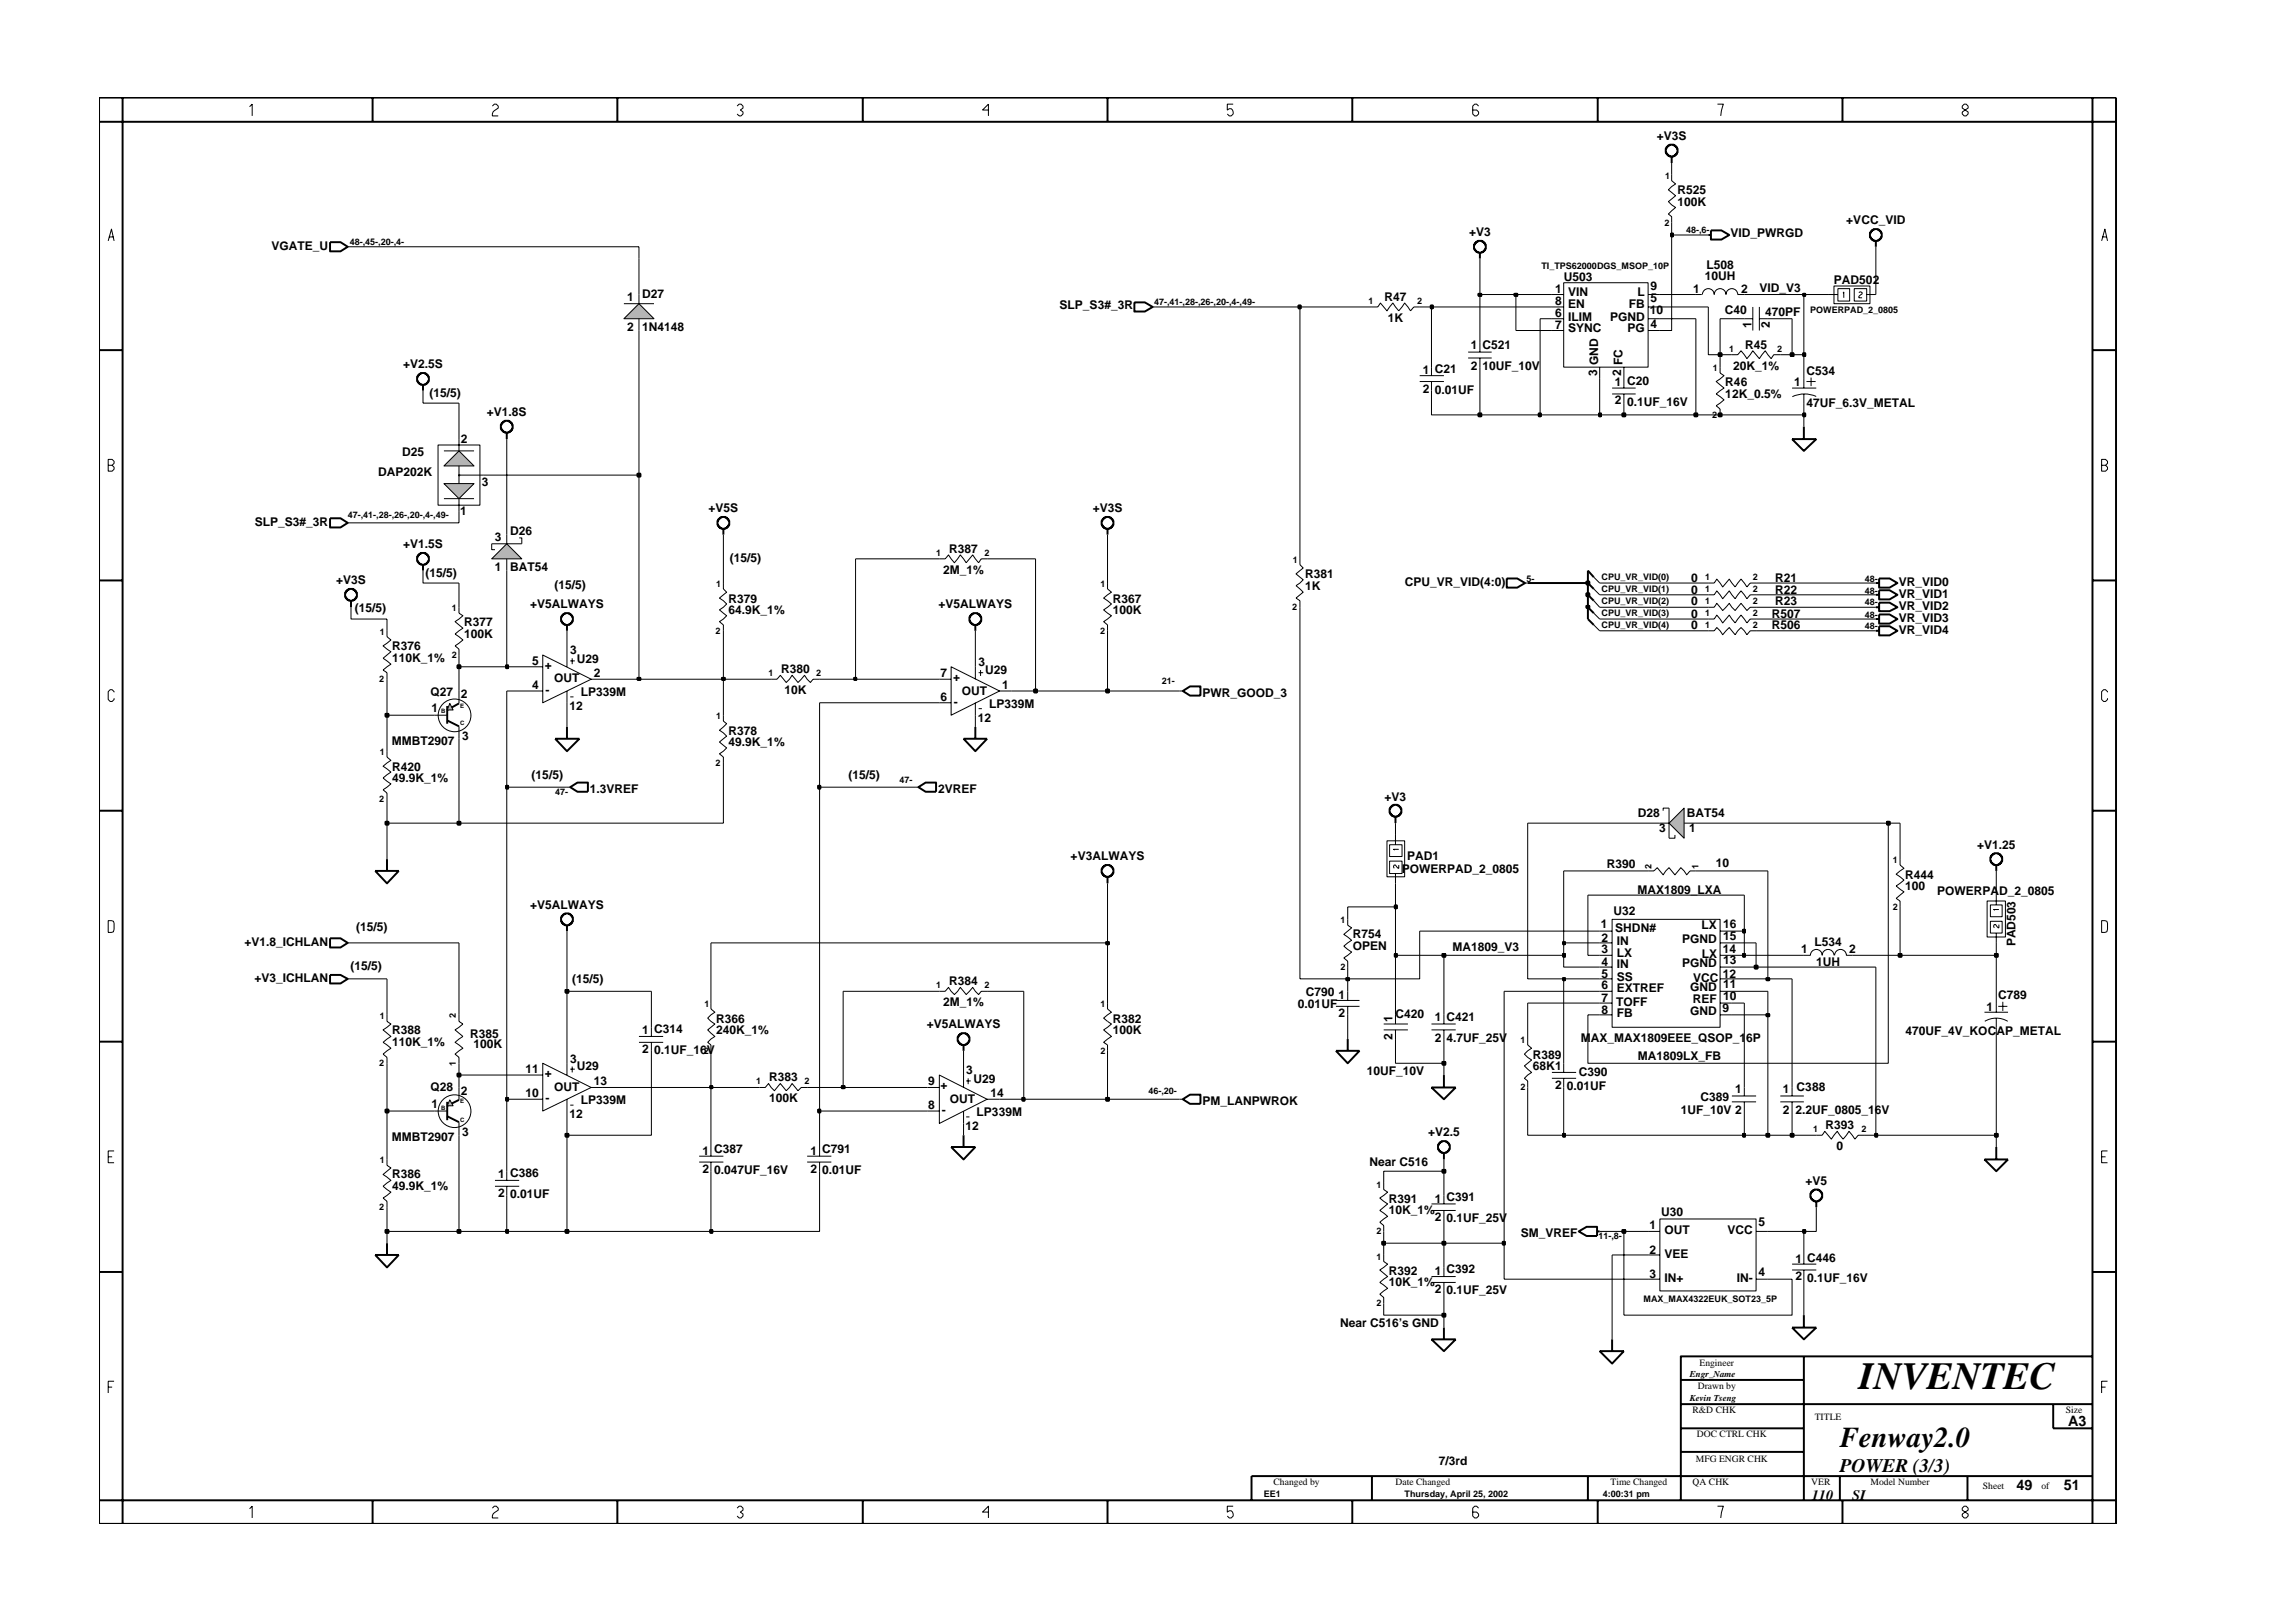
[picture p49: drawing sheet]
<svg xmlns="http://www.w3.org/2000/svg" width="297mm" height="210mm" viewBox="0 0 297 210" stroke-linecap="round" stroke-linejoin="round" font-family="sans-serif">
<defs><g id="words">
<text font-size="5" x="240.5" y="179.7">INVENTEC</text>
<text font-size="3.7" x="238" y="187.3">Fenway2.0</text>
<text font-size="2.5" x="238" y="190.4">POWER (3/3)</text>
<g font-size="1.9">
<text x="267.6" y="184.6">A3</text>
<text x="234.4" y="194.1">110</text>
<text x="239.6" y="194.1">SI</text>
<text x="260.9" y="192.9">49</text>
<text x="267" y="192.9">51</text>
</g>
<g font-size="1.6">
<text x="214.3" y="18.1">+V3S</text>
<text x="217" y="25.2">R525</text>
<text x="217" y="26.7">100K</text>
<text x="238.9" y="29">+VCC_VID</text>
<text x="35.1" y="32.3">VGATE_U</text>
<text x="190.1" y="30.6">+V3</text>
<text x="220.8" y="34.8">L508</text>
<text x="223.9" y="30.7">VID_PWRGD</text>
<text x="81.1" y="39">1</text>
<text x="83.1" y="38.5">D27</text>
<text x="137.1" y="40">SLP_S3#_3R</text>
<text x="179.1" y="39">R47</text>
<text x="179.5" y="41.7">1K</text>
<text x="201.2" y="37.9">1</text>
<text x="201.2" y="39.5">8</text>
<text x="201.2" y="41.1">6</text>
<text x="202.3" y="36.4">U503</text>
<text x="202.9" y="38.3">VIN</text>
<text x="202.9" y="39.9">EN</text>
<text x="202.9" y="41.5">ILIM</text>
<text x="208.3" y="41.5">PGND</text>
<text x="210.7" y="39.9">FB</text>
<text x="211.8" y="38.3">L</text>
<text x="213.4" y="40.6">10</text>
<text x="213.5" y="39.1">5</text>
<text x="213.5" y="37.6">9</text>
<text x="219.1" y="37.9">1</text>
<text x="220.5" y="36.3">10UH</text>
<text x="223.1" y="40.7">C40</text>
<text x="225.2" y="37.9">2</text>
<text x="227.6" y="37.8">VID_V3</text>
<text x="228.4" y="40.9">470PF</text>
<text x="237.3" y="36.8">PAD502</text>
<text x="52.2" y="47.7">+V2.5S</text>
<text x="81.1" y="42.8">2</text>
<text x="83.1" y="42.8">1N4148</text>
<text x="190.3" y="45.1">1 C521</text>
<text x="190.3" y="47.9">2</text>
<text x="191.8" y="47.9">10UF_10V</text>
<text x="201.2" y="42.6">7</text>
<text x="202.9" y="43">SYNC</text>
<text x="206.8" y="47.3" transform="rotate(-90 206.8 47.3)">GND</text>
<text x="209.9" y="47.3" transform="rotate(-90 209.9 47.3)">FC</text>
<text x="210.5" y="43">PG</text>
<text x="213.5" y="42.4">4</text>
<text x="224.2" y="47.9">20K_1%</text>
<text x="225.8" y="45.1">R45</text>
<text x="226.6" y="42.4" transform="rotate(-90 226.6 42.4)">1</text>
<text x="229" y="42.4" transform="rotate(-90 229 42.4)">2</text>
<text x="55.6" y="51.4">(15/5)</text>
<text x="63" y="53.8">+V1.8S</text>
<text x="184.1" y="48.4">1 C21</text>
<text x="184.1" y="50.8">2</text>
<text x="185.6" y="51">0.01UF</text>
<text x="206.6" y="48.6" transform="rotate(-90 206.6 48.6)">3</text>
<text x="208.9" y="50">1 C20</text>
<text x="208.9" y="52.3">2</text>
<text x="209.7" y="48.6" transform="rotate(-90 209.7 48.6)">2</text>
<text x="210.5" y="52.5">0.1UF_16V</text>
<text x="223.2" y="50">R46</text>
<text x="223.2" y="51.5">12K_0.5%</text>
<text x="232.1" y="50">1</text>
<text x="233.7" y="52.7">47UF_6.3V_METAL</text>
<text x="233.7" y="48.5">C534</text>
<text x="52" y="59.1">D25</text>
<text x="59.6" y="57.4">2</text>
<text x="48.9" y="61.6">DAP202K</text>
<text x="62.3" y="62.9">3</text>
<text x="32.9" y="68.1">SLP_S3#_3R</text>
<text x="52.2" y="70.9">+V1.5S</text>
<text x="59.5" y="66.7">1</text>
<text x="64" y="70">3</text>
<text x="66" y="69.2">D26</text>
<text x="91.7" y="66.3">+V5S</text>
<text x="122.8" y="71.6">R387</text>
<text x="141.4" y="66.3">+V3S</text>
<text x="43.5" y="75.6">+V3S</text>
<text x="55.1" y="74.7">(15/5)</text>
<text x="64" y="73.8">1</text>
<text x="66" y="73.8">BAT54</text>
<text x="71.7" y="76.2">(15/5)</text>
<text x="94.3" y="78">R379</text>
<text x="94.4" y="72.7">(15/5)</text>
<text x="122" y="74.3">2M_1%</text>
<text x="144" y="78">R367</text>
<text x="168.9" y="76.4">1K</text>
<text x="168.9" y="74.9">R381</text>
<text x="181.7" y="75.9">CPU_VR_VID(4:0)</text>
<text x="218.8" y="75.3">0</text>
<text x="218.8" y="76.8">0</text>
<text x="229.7" y="75.3">R21</text>
<text x="229.7" y="76.8">R22</text>
<text x="245.6" y="75.9">VR_VID0</text>
<text x="245.6" y="77.4">VR_VID1</text>
<text x="45.9" y="79.2">(15/5)</text>
<text x="60.1" y="82.6">100K</text>
<text x="60.1" y="81">R377</text>
<text x="68.6" y="78.7">+V5ALWAYS</text>
<text x="94.3" y="79.4">64.9K_1%</text>
<text x="121.4" y="78.7">+V5ALWAYS</text>
<text x="144" y="79.4">100K</text>
<text x="218.8" y="78.3">0</text>
<text x="218.8" y="81.5">0</text>
<text x="218.8" y="79.9">0</text>
<text x="229.2" y="81.5">R506</text>
<text x="229.2" y="79.9">R507</text>
<text x="229.7" y="78.3">R23</text>
<text x="245.6" y="80.5">VR_VID3</text>
<text x="245.6" y="82">VR_VID4</text>
<text x="245.6" y="78.9">VR_VID2</text>
<text x="50.7" y="85.7">110K_1%</text>
<text x="50.7" y="84.2">R376</text>
<text x="68.8" y="86">5</text>
<text x="68.8" y="89.2">4</text>
<text x="70.5" y="86.6">+</text>
<text x="70.6" y="89.8">-</text>
<text x="71.7" y="88.3">OUT</text>
<text x="73.8" y="84.7">3</text>
<text x="74.6" y="85.8">U29</text>
<text x="76.8" y="87.6">2</text>
<text x="101" y="87.1">R380</text>
<text x="101.5" y="89.8">10K</text>
<text x="121.7" y="87.6">7</text>
<text x="123.3" y="88.1">+</text>
<text x="124.4" y="89.9">OUT</text>
<text x="126.6" y="86.2">3</text>
<text x="127.5" y="87.3">U29</text>
<text x="129.7" y="89.2">1</text>
<text x="55.7" y="90">Q27</text>
<text x="55.8" y="92.1">1</text>
<text x="59.6" y="90.4">2</text>
<text x="59.8" y="95.8">3</text>
<text x="73.7" y="91.9">12</text>
<text x="75.1" y="90.1">LP339M</text>
<text x="94.3" y="95.1">R378</text>
<text x="121.7" y="90.7">6</text>
<text x="123.4" y="91.3">-</text>
<text x="126.5" y="93.4">12</text>
<text x="128" y="91.6">LP339M</text>
<text x="155.6" y="90.2">PWR_GOOD_3</text>
<text x="50.7" y="96.4">MMBT2907</text>
<text x="50.7" y="99.8">R420</text>
<text x="50.7" y="101.2">49.9K_1%</text>
<text x="68.8" y="100.8">(15/5)</text>
<text x="94.3" y="96.5">49.9K_1%</text>
<text x="109.8" y="100.8">(15/5)</text>
<text x="76.3" y="102.6">1.3VREF</text>
<text x="121.4" y="102.6">2VREF</text>
<text x="179.1" y="103.6">+V3</text>
<text x="211.9" y="105.7">D28</text>
<text x="214.6" y="107.7">3</text>
<text x="218.2" y="105.7">BAT54</text>
<text x="218.5" y="107.7">1</text>
<text x="138.5" y="111.3">+V3ALWAYS</text>
<text x="181.3" y="112.9">POWERPAD_2_0805</text>
<text x="182.1" y="111.3">PAD1</text>
<text x="207.9" y="112.3">R390</text>
<text x="222" y="112.2">10</text>
<text x="246.5" y="113.7">R444</text>
<text x="255.8" y="109.8">+V1.25</text>
<text x="68.6" y="117.6">+V5ALWAYS</text>
<text x="208.7" y="118.4">U32</text>
<text x="211.8" y="115.6">MAX1809_LXA</text>
<text x="246.5" y="115.2">100</text>
<text x="250.6" y="115.8">POWERPAD_2_0805</text>
<text x="31.6" y="122.4">+V1.8_ICHLAN</text>
<text x="45.3" y="125.6">(15/5)</text>
<text x="46.1" y="120.5">(15/5)</text>
<text x="175" y="123">OPEN</text>
<text x="175" y="121.4">R754</text>
<text x="187.9" y="123">MA1809_V3</text>
<text x="207.1" y="120.1">1</text>
<text x="207.2" y="121.8">2</text>
<text x="207.2" y="123.4">3</text>
<text x="207.2" y="125">4</text>
<text x="209" y="120.7">SHDN#</text>
<text x="209.2" y="122.3">IN</text>
<text x="209.2" y="123.8">LX</text>
<text x="209.2" y="125.3">IN</text>
<text x="217.6" y="125.1">PGND</text>
<text x="217.6" y="122.1">PGND</text>
<text x="220.1" y="120.3">LX</text>
<text x="220.2" y="124">LX</text>
<text x="222.9" y="123.4">14</text>
<text x="222.9" y="124.8">13</text>
<text x="222.9" y="121.6">15</text>
<text x="222.9" y="120.1">16</text>
<text x="233" y="123.4">1</text>
<text x="234.7" y="122.4">L534</text>
<text x="234.9" y="125">1UH</text>
<text x="239.2" y="123.4">2</text>
<text x="260.8" y="122.5" transform="rotate(-90 260.8 122.5)">PAD503</text>
<text x="32.9" y="127.1">+V3_ICHLAN</text>
<text x="74" y="127.2">(15/5)</text>
<text x="122" y="130.2">2M_1%</text>
<text x="122.8" y="127.5">R384</text>
<text x="167.9" y="130.4">0.01UF</text>
<text x="168.9" y="128.9">C790</text>
<text x="173.2" y="129.2">1</text>
<text x="173.2" y="131.6">2</text>
<text x="180.5" y="131.7">C420</text>
<text x="207.2" y="129.6">7</text>
<text x="207.2" y="128">6</text>
<text x="207.2" y="131.2">8</text>
<text x="207.2" y="126.5">5</text>
<text x="209.1" y="130.2">TOFF</text>
<text x="209.2" y="126.9">SS</text>
<text x="209.2" y="128.4">EXTREF</text>
<text x="209.2" y="131.6">FB</text>
<text x="218.7" y="128.2">GND</text>
<text x="218.7" y="131.4">GND</text>
<text x="219" y="129.8">REF</text>
<text x="219.1" y="127.1">VCC</text>
<text x="222.9" y="130.9">9</text>
<text x="222.9" y="126.5">12</text>
<text x="222.9" y="127.8">11</text>
<text x="222.9" y="129.4">10</text>
<text x="257" y="130.8">1</text>
<text x="258.5" y="129.3">C789</text>
<text x="50.7" y="133.9">R388</text>
<text x="50.7" y="135.4">110K_1%</text>
<text x="60.8" y="134.3">R385</text>
<text x="61.2" y="135.7">100K</text>
<text x="73.8" y="137.5">3</text>
<text x="83.1" y="133.9">1 C314</text>
<text x="83.1" y="136.2">2</text>
<text x="84.6" y="136.4">0.1UF_16V</text>
<text x="92.7" y="132.3">R366</text>
<text x="92.7" y="133.9">240K_1%</text>
<text x="119.9" y="133.1">+V5ALWAYS</text>
<text x="144" y="133.9">100K</text>
<text x="144" y="132.3">R382</text>
<text x="180.2" y="134.6" transform="rotate(-90 180.2 134.6)">2</text>
<text x="180.2" y="132.2" transform="rotate(-90 180.2 132.2)">1</text>
<text x="185.6" y="132.2">1 C421</text>
<text x="185.6" y="134.9">2</text>
<text x="187.1" y="134.9">4.7UF_25V</text>
<text x="198.3" y="137">R389</text>
<text x="204.5" y="134.9">MAX_MAX1809EEE_QSOP_16P</text>
<text x="211.9" y="137.2">MA1809LX_FB</text>
<text x="246.5" y="133.9">470UF_4V_KOCAP_METAL</text>
<text x="55.7" y="141.2">Q28</text>
<text x="55.8" y="143.4">1</text>
<text x="59.6" y="141.7">2</text>
<text x="68" y="138.9">11</text>
<text x="68" y="141.9">10</text>
<text x="70.5" y="139.4">+</text>
<text x="70.6" y="142.7">-</text>
<text x="71.7" y="141.1">OUT</text>
<text x="74.6" y="138.5">U29</text>
<text x="75.1" y="142.9">LP339M</text>
<text x="76.8" y="140.4">13</text>
<text x="99.5" y="142.6">100K</text>
<text x="99.5" y="139.9">R383</text>
<text x="120.1" y="140.4">9</text>
<text x="120.1" y="143.5">8</text>
<text x="121.7" y="141">+</text>
<text x="122.9" y="142.7">OUT</text>
<text x="125" y="139">3</text>
<text x="125.9" y="140.1">U29</text>
<text x="128.1" y="141.9">14</text>
<text x="155.6" y="143">PM_LANPWROK</text>
<text x="176.8" y="139.1">10UF_10V</text>
<text x="198.3" y="138.5">68K1</text>
<text x="201.2" y="140.9">2</text>
<text x="202.7" y="141.1">0.01UF</text>
<text x="204.2" y="139.3">C390</text>
<text x="220" y="142.4">C389</text>
<text x="224.5" y="141.5">1</text>
<text x="230.7" y="141.5">1 C388</text>
<text x="50.7" y="147.7">MMBT2907</text>
<text x="59.8" y="147">3</text>
<text x="73.7" y="144.7">12</text>
<text x="90.9" y="149.5">1 C387</text>
<text x="104.8" y="149.5">1 C791</text>
<text x="121.9" y="144.2">-</text>
<text x="124.9" y="146.2">12</text>
<text x="126.4" y="144.5">LP339M</text>
<text x="184.8" y="147.1">+V2.5</text>
<text x="217.5" y="144.2">1UF_10V 2</text>
<text x="230.7" y="144.2">2</text>
<text x="232.3" y="144.2">2.2UF_0805_16V</text>
<text x="236.2" y="146.1">R393</text>
<text x="237.6" y="148.9">0</text>
<text x="50.7" y="154">49.9K_1%</text>
<text x="50.7" y="152.5">R386</text>
<text x="64.5" y="152.5">1 C386</text>
<text x="64.5" y="154.9">2</text>
<text x="66" y="155">0.01UF</text>
<text x="90.9" y="151.7">2</text>
<text x="92.4" y="152">0.047UF_16V</text>
<text x="104.8" y="151.7">2</text>
<text x="106.4" y="152">0.01UF</text>
<text x="177.2" y="151">Near C516</text>
<text x="179.7" y="155.6">R391</text>
<text x="185.6" y="155.6">1 C391</text>
<text x="233.6" y="153.3">+V5</text>
<text x="179.7" y="157.2">10K_1%</text>
<text x="185.6" y="158">2</text>
<text x="187.1" y="158.2">0.1UF_25V</text>
<text x="196.7" y="160.1">SM_VREF</text>
<text x="213.4" y="159.1">1</text>
<text x="214.9" y="157.4">U30</text>
<text x="215.3" y="159.7">OUT</text>
<text x="223.5" y="159.7">VCC</text>
<text x="227.5" y="158.7">5</text>
<text x="179.7" y="164.9">R392</text>
<text x="179.7" y="166.5">10K_1%</text>
<text x="185.6" y="167.3">2</text>
<text x="185.6" y="164.9">1 C392</text>
<text x="187.1" y="167.5">0.1UF_25V</text>
<text x="213.4" y="165.4">3</text>
<text x="213.4" y="162.2">2</text>
<text x="215.3" y="165.9">IN+</text>
<text x="215.3" y="162.8">VEE</text>
<text x="224.7" y="165.9">IN-</text>
<text x="227.5" y="165.2">4</text>
<text x="232.3" y="163.4">1 C446</text>
<text x="232.3" y="165.7">2</text>
<text x="233.8" y="166">0.1UF_16V</text>
<text x="173.4" y="171.8">Near C516’s GND</text>
<text x="186.1" y="189.6">7/3rd</text>
</g>
<g font-size="1.2">
<text x="215.4" y="23.1">1</text>
<text x="215.3" y="29.2">2</text>
<text x="45.2" y="31.8">48-,45-,20-,4-</text>
<text x="199.4" y="34.8">TI_TPS62000DGS_MSOP_10P</text>
<text x="218.1" y="30.2">48-,6-</text>
<text x="149.3" y="39.5">47-,41-,28-,26-,20-,4-,49-</text>
<text x="177.1" y="39.3">1</text>
<text x="183.3" y="39.3">2</text>
<text x="234.2" y="40.5">POWERPAD_2_0805</text>
<text x="223.7" y="45.6">1</text>
<text x="229.9" y="45.6">2</text>
<text x="221.6" y="48">1</text>
<text x="221.5" y="54.1">2</text>
<text x="45" y="67.1">47-,41-,28-,26-,20-,4-,49-</text>
<text x="121.1" y="72">1</text>
<text x="127.4" y="72">2</text>
<text x="92.7" y="76">1</text>
<text x="142.4" y="76">1</text>
<text x="167.2" y="72.8">1</text>
<text x="197.5" y="75.3">5-</text>
<text x="207.2" y="76.6">CPU_VR_VID(1)</text>
<text x="207.2" y="75">CPU_VR_VID(0)</text>
<text x="220.6" y="75">1</text>
<text x="220.6" y="76.6">1</text>
<text x="226.8" y="75">2</text>
<text x="226.8" y="76.6">2</text>
<text x="241.3" y="76.8">48-</text>
<text x="241.3" y="75.3">48-</text>
<text x="49.1" y="82.2">1</text>
<text x="58.4" y="79.1">1</text>
<text x="92.6" y="82.1">2</text>
<text x="142.4" y="82.1">2</text>
<text x="167.2" y="78.9">2</text>
<text x="207.2" y="79.7">CPU_VR_VID(3)</text>
<text x="207.2" y="81.3">CPU_VR_VID(4)</text>
<text x="207.2" y="78.2">CPU_VR_VID(2)</text>
<text x="220.6" y="81.3">1</text>
<text x="220.6" y="78.2">1</text>
<text x="220.6" y="79.7">1</text>
<text x="226.8" y="81.3">2</text>
<text x="226.8" y="78.2">2</text>
<text x="226.8" y="79.7">2</text>
<text x="241.3" y="79.9">48-</text>
<text x="241.3" y="78.3">48-</text>
<text x="241.3" y="81.5">48-</text>
<text x="49.1" y="88.2">2</text>
<text x="58.4" y="85.2">2</text>
<text x="99.4" y="87.5">1</text>
<text x="105.6" y="87.5">2</text>
<text x="150.3" y="88.5">21-</text>
<text x="92.7" y="93.1">1</text>
<text x="49.1" y="97.7">1</text>
<text x="92.6" y="99.2">2</text>
<text x="116.4" y="101.4">47-</text>
<text x="49.1" y="103.8">2</text>
<text x="71.8" y="102.9">47-</text>
<text x="213.7" y="112.4" transform="rotate(-90 213.7 112.4)">2</text>
<text x="219.7" y="112.4" transform="rotate(-90 219.7 112.4)">1</text>
<text x="244.9" y="111.7">1</text>
<text x="173.4" y="119.5">1</text>
<text x="244.9" y="117.8">2</text>
<text x="173.4" y="125.6">2</text>
<text x="49.1" y="131.9">1</text>
<text x="59" y="131.8" transform="rotate(-90 59 131.8)">2</text>
<text x="91.1" y="130.3">1</text>
<text x="121.1" y="127.9">1</text>
<text x="127.4" y="127.9">2</text>
<text x="142.4" y="130.3">1</text>
<text x="49.1" y="137.9">2</text>
<text x="59" y="137.9" transform="rotate(-90 59 137.9)">1</text>
<text x="91" y="136.4">2</text>
<text x="142.4" y="136.4">2</text>
<text x="196.7" y="135">1</text>
<text x="97.8" y="140.3">1</text>
<text x="104.1" y="140.3">2</text>
<text x="148.6" y="141.6">46-,20-</text>
<text x="196.7" y="141.1">2</text>
<text x="234.6" y="146.5">1</text>
<text x="240.8" y="146.5">2</text>
<text x="49.1" y="150.6">1</text>
<text x="178.1" y="153.7">1</text>
<text x="49.1" y="156.6">2</text>
<text x="178.1" y="159.7">2</text>
<text x="206.8" y="160.4">11-,8-</text>
<text x="178.1" y="163">1</text>
<text x="178.1" y="169">2</text>
<text x="212.6" y="168.5">MAX_MAX4322EUK_SOT23_5P</text>
<text x="218.6" y="178.2">Engr_Name</text>
<text x="219.6" y="179.8">Drawn by</text>
<text x="219.9" y="176.7">Engineer</text>
<text x="218.6" y="181.3">Kevin Tseng</text>
<text x="219" y="182.9">R&amp;D CHK</text>
<text x="234.8" y="183.8">TITLE</text>
<text x="267.3" y="182.9">Size</text>
<text x="219.4" y="189.2">MFG ENGR CHK</text>
<text x="219.5" y="186">DOC CTRL CHK</text>
<text x="163.5" y="193.7">EE1</text>
<text x="164.8" y="192.2">Changed by</text>
<text x="180.6" y="192.2">Date Changed</text>
<text x="181.7" y="193.7">Thursday, April 25, 2002</text>
<text x="207.4" y="193.7">4:00:31 pm</text>
<text x="208.4" y="192.2">Time Changed</text>
<text x="219" y="192.2">QA CHK</text>
<text x="234.3" y="192.2">VER</text>
<text x="242" y="192.2">Model Number</text>
<text x="256.5" y="192.7">Sheet</text>
<text x="264.1" y="192.7">of</text>
</g>
<g font-size=".8">
<text x="57.1" y="92.3">B</text>
<text x="59.5" y="93.9">C</text>
<text x="59.5" y="91.6">E</text>
<text x="57.1" y="143.6">B</text>
<text x="59.5" y="142.8">E</text>
<text x="59.5" y="145.2">C</text>
</g>
</g></defs>
<g fill="none" stroke="#000" stroke-width=".13">
<path d="M149.1 39.7h.4M216.3 22.6v.8l.5 .4-1 .8 1 .7-1 .8 1 .8-1 .8 .5 .3v.8M59.4 78.6v.7l.5 .4-1 .7 1 .9-1 .8 1 .7-1 .8 .5 .4v.8M206.2 79.3l.8 .8M221 75.5h.8l.3-.6 .8 1.1 .8-1.1 .8 1.1 .7-1.1 .8 1.1 .4-.5h.8M50.1 81.6v.8l.5 .4-1 .8 1 .7-1 .9 1 .8-1 .7 .5 .4v.8M68.7 89.4h1.5M68.7 86.3h1.5M70.2 84.8l6.3 3.1-6.3 3zM73.3 84.8v1.5M73.3 89.4v1.5M73.8 85.5h.6"/>
<path d="M73.8 90.2h.4M74 85.2v.8M76.5 87.9h1.5M121.5 87.9h1.5M121.5 90.9h1.5M123 86.3l6.3 3.1-6.3 3.2zM126.2 86.3v1.6M126.2 90.9v1.7M126.6 87.1h.6M126.6 91.7h.4M126.9 86.7v.8M129.3 89.4h1.5"/>
<path d="M206.2 80.9l.8 .7M221 81.6h.8l.3-.4 .8 .9 .8-.9 .8 .9 .7-.9 .8 .9 .4-.5h.8M118.4 101.9h.4M179.4 108.8h2.3v4.7h-2.3zM179.8 109.3h1.6v1.5h-1.6zM179.8 111.4h1.6v1.6h-1.6zM180.5 108v1.3M180.5 113v1.3M181 109.9h-.7l.2 .1M181 111.9v.5l-.5-.5h-.1l-.1 .2 .1 .3M214.7 106.5h1.2M215.9 104.6v3.9"/>
<path d="M217.9 106.5h1.5M245.8 111.2v.7l.5 .5-1 .7 1 .8-1 .8 1 .7-1 .9 .5 .3v.8M257.1 116.6h2.3v4.7h-2.3zM257.5 117.1h1.5v1.5h-1.5zM257.5 119.2h1.5v1.5h-1.5zM258.3 115.8v1.3M258.6 117.7h-.7l.2 .1M258.6 119.6v.5l-.4-.5h-.2l-.1 .2 .1 .3M45 122h.4M68.7 139.1h1.5M70.2 137.6l6.3 3.1-6.3 3.1zM73.3 137.6v1.5"/>
<path d="M73.8 138.4h.6M74 138v.8M82.7 134.1h3.1M82.7 134.9h3.1M84.3 132.9v1.2M84.3 134.9v1.1M185.2 132.5h3.1M185.2 133.3h3.1M186.8 131.3v1.2M186.8 133.3v1.2M258.3 120.7v1.3M68.7 142.3h1.5"/>
<path d="M73.3 142.3v1.5M73.8 143h.4M76.5 140.7h1.5M98.2 140.7h.8l.4-.5 .8 1 .8-1 .7 1 .8-1 .7 1 .5-.5h.7M104.4 149.6h3.2M104.4 150.4h3.2M106 148.4v1.2M106 150.4v1.2M224.1 141.8h3.1M224.1 142.6h3.1M225.7 140.7v1.1M225.7 142.6v1.2"/>
</g>
<g fill="none" stroke="#000" stroke-width=".25">
<path d="M146.8 39.1h1.3l1 .6-1 .6h-1.3zM54.3 48.4l.7-.1v.1h.1l.3 .2 .1 .7h-.1v.2l-.3 .2-.6 .1v-.1h-.2l-.3-.2v-.7v-.2zM54.7 49.8v.8M54.3 71.6h.7h.1l.3 .3 .1 .7h-.1v.1l-.3 .3-.6 .1v-.1h-.2l-.3-.3v-.6v-.2zM54.7 73.1v.7M72.8 79.5h.1a.61 .61 0 0 1 .9 0l.3 .4v.5l-.5 .5h-.5v-.1h-.2l-.2-.3-.1-.6h.1v-.2zM93 67.2l.2-.1a.61 .61 0 0 1 .8 0l.3 .3v.5l-.5 .5h-.5v-.1h-.1l-.3-.2-.1-.7h.1zM93.6 68.4v.8M125.7 79.5h.1a.61 .61 0 0 1 .8 0l.3 .4v.5l-.5 .5h-.5v-.1h-.1l-.3-.3-.1-.6h.1v-.2zM142.8 67.1h.1a.61 .61 0 0 1 .8 0l.3 .3v.5l-.5 .5h-.5v-.1h-.1l-.3-.2-.1-.7h.1v-.2zM143.3 68.4v.8M205.4 78.6l.8 .7"/>
<path d="M242.7 78.6h.4M243.1 79.5h1.4l1 .6-1 .6h-1.4zM243.1 78h1.4l1 .6-1 .5h-1.4zM73.3 80.9v.7M126.2 80.9v.7M205.4 80.1l.8 .8M242.7 80.1h.4M118.8 101.9l.9-.6h1.4v1.2h-1.4zM257.8 110.5l.7-.1v.1h.2l.2 .3 .1 .6h-.1v.2l-.2 .3h-.7h-.2l-.2-.3-.1-.7h.1v-.1zM258.3 111.9v.8M42.7 121.4h1.4l.9 .6-.9 .6h-1.4zM204.2 159.4l1.1-.6h1.3v1.1h-1.3z"/>
<path d="M206.6 159.4h.4"/>
</g>
<path d="M215.9 106.5l2-1.9v3.9z" fill-rule="evenodd" fill="#b3b3b3" stroke="#000" stroke-width=".13"/>
<g fill="none" stroke="#000" stroke-width=".13">
<path d="M219.4 38.1h.8M220.2 38.1a.76 .76 0 0 1 .8-.7 .76 .76 0 0 1 .8 .7 .76 .76 0 0 1 .7-.7 .76 .76 0 0 1 .8 .7 .76 .76 0 0 1 .8-.7 .76 .76 0 0 1 .7 .7h.9M189.9 45.6h3.1M189.9 46.3h3.1M191.5 44.4v1.2M191.5 46.3v1.2M224.1 45.9h.7l.4-.5 .8 1 .8-1 .8 1 .8-1 .7 1 .4-.5h.8M231.8 50.2h3.2M233.4 49v1.2M233.4 51v1.2M233.7 49.4h1.2M234.3 48.9v1.1"/>
<path d="M235 51.3a3.7 3.7 0 0 0-3.1 0M121.5 72.3h.8l.4-.5 .8 1 .7-1 .8 1 .8-1 .8 1 .3-.5h.8M50.1 97.2v.8l.5 .4-1 .8 1 .7-1 .8 1 .7-1 .8 .5 .4v.8M56.2 92.6h1.7M59.4 89.4v1.6M59.4 94v1.6M215.9 104.6h-.7v.3M216.7 108v.5h-.8M143.3 129.8v.8l.5 .4-1 .8 1 .7-1 .8 1 .8-1 .8 .5 .3v.8M179 162.4v.9l.5 .3-1 .8 1 .8-1 .8 1 .7-1 .8 .5 .4v.8"/>
<circle cx="58.8" cy="92.6" r="2.12"/>
</g>
<path d="M57.9 91.4v2.3M57.9 93.2l1.5 .8M59.4 91l-1.5 .9M48.5 112.7h3.1l-1.5 1.6zM50.1 111.2v1.5" fill="none" stroke="#000" stroke-width=".25"/>
<path d="M58.2 91l.4 .9h-.7z" fill-rule="evenodd" fill="#b3b3b3" stroke="#000" stroke-width=".13"/>
<g fill="none" stroke="#000" stroke-width=".13">
<path d="M206.2 76.2l.8 .8M73.3 101.9h.5M174.4 119v.7l.5 .4-1.1 .8 1.1 .8-1.1 .7 1.1 .8-1.1 .8 .6 .4v.8M45 126.7h.4M92 129.8v.8l.5 .4-.9 .8 .9 .7-.9 .8 .9 .8-.9 .8 .4 .3v.8M256.7 131h3.1M256.8 132.2a2.88 2.88 0 0 1 2.9 0M258.3 129.8v1.2M258.3 131.8v1.1M258.5 130.2h1.2M259.1 129.6v1.2M152.6 142.3h.4"/>
<path d="M213.2 159.4h1.5M214.7 157.7h12.5v9.4h-12.5zM227.2 159.4h1.5M185.2 165.2h3.1M185.2 166h3.1M186.8 164v1.2M186.8 166v1.1M213.2 162.4h1.5M213.2 165.5h1.5M227.2 165.5h1.5M231.8 163.6h3.2M231.8 164.4h3.2"/>
<path d="M233.4 162.4v1.2M233.4 164.4v1.1"/>
</g>
<path d="M44.7 76.6l.3-.2a.61 .61 0 0 1 .8 0l.4 .3v.5l-.5 .5h-.5h-.2l-.3-.3v-.2h-.1zM45.4 77.7v.9M205.4 75.5l.8 .7M73.8 101.9l.9-.6h1.4v1.2h-1.4zM42.7 126.2h1.4l.9 .5-.9 .6h-1.4zM153 142.3l1-.6h1.3v1.1h-1.3zM234.5 154.1h.1a.61 .61 0 0 1 .8 0l.3 .3v.6l-.5 .5h-.5v-.1h-.1l-.3-.3-.1-.7h.1v-.1zM235 155.5v.7M231.8 171.8h3.2l-1.6 1.5zM233.4 170.2v1.6" fill="none" stroke="#000" stroke-width=".25"/>
<g fill="#b3b3b3" stroke="#000" stroke-width=".13">
<path d="M57.4 62.6h3.9l-1.9 1.9z" fill-rule="evenodd"/>
<path d="M59.4 58.3l1.9 2h-3.9z" fill-rule="evenodd"/>
</g>
<path d="M57.4 58.3h3.9M57.4 64.5h3.9M59.4 61.5h3.1" fill="none" stroke="#000" stroke-width=".13"/>
<circle cx="59.4" cy="61.5" r=".08" fill="#b3b3b3" stroke="#000" stroke-width=".13"/>
<g fill="none" stroke="#000" stroke-width=".13">
<path d="M236.5 38.1h1.3M237.3 37h4.6v2.3h-4.6zM237.8 37.4h1.5v1.6h-1.5zM238.4 37.9l.1-.1v.7M239.9 37.4h1.6v1.6h-1.6zM240.5 37.9l.2-.1 .2 .1v.1l-.4 .4v.1h.4M241.5 38.1h1.2M56.7 57.6h5.4v7.8h-5.4zM59.4 56.8v1.5M183.7 48.6h3.1M183.7 49.4h3.1M185.2 47.5v1.1"/>
<path d="M185.2 49.4v1.2M59.4 60.3v2.3M59.4 64.5v1.6M93.6 75.5v.7l.4 .4-.9 .8 .9 .8-.9 .7 .9 .8-.9 .7 .5 .5v.7M143.3 75.5v.7l.5 .4-1 .8 1 .8-1 .7 1 .8-1 .7 .5 .5v.7M197.3 75.5h.3M206.2 74.7l.8 .8M206.2 77.7l.8 .9M208.6 119h13.9v13.9h-13.9zM213.2 112.7h.8l.4-.4 .8 .9 .7-.9 .8 .9 .8-.9 .7 .9 .4-.5h.8M50.1 131.3v.9l.5 .3-1 .8 1 .8-1 .8 1 .8-1 .7 .5 .4v.8M59.4 131.3v.9l.5 .3-1 .8 1 .8-1 .8 1 .8-1 .7 .5 .4v.8"/>
<path d="M121.5 139.1l6.2 3.2-6.2 3.1zM121.5 128.3h.8l.4-.5 .8 .9 .7-.9 .8 .9 .8-.9 .8 .9 .3-.4h.8M124.7 139.1v1.6M125 139.9h.6M125.3 139.5v.8M172.8 129.5h3.1M172.8 130.2h3.1M174.4 128.3v1.2M174.4 130.2v1.1M179 132.5h3.1M179 133.3h3.1M180.5 131.3v1.2"/>
<path d="M180.5 133.3v1.2M200.8 138.8h3.1M200.8 139.5h3.1M202.3 137.6v1.2M202.3 139.5v1.2M207 123.6h1.6M207 122h1.6M207 120.5h1.6M207 131.3h1.6M207 128.3h1.6M207 129.8h1.6M207 126.7h1.6"/>
<path d="M207 125.2h1.6M222.5 123.6h1.6M222.5 122h1.6M222.5 120.5h1.6M222.5 131.3h1.6M222.5 128.3h1.6M222.5 129.8h1.6M222.5 126.7h1.6M222.5 125.2h1.6M233.4 123.6h.8a.76 .76 0 0 1 .8-.7 .76 .76 0 0 1 .7 .7 .76 .76 0 0 1 .8-.7 .76 .76 0 0 1 .8 .7M237.3 123.6a.76 .76 0 0 1 .8-.7 .76 .76 0 0 1 .8 .7h.7M56.2 143.8h1.7"/>
<path d="M59.4 140.7v1.6M59.4 145.2v1.7M120 140.7h1.5M120 143.8h1.5M124.7 143.8v1.6M125 144.5h.4M127.7 142.3h1.6M185.2 155.8h3.1M185.2 156.6h3.1M186.8 154.7v1.1M186.8 156.6v1.1M235 146.9h.7l.4-.5 .8 1 .8-1 .7 1 .8-1 .8 1 .4-.5h.8"/>
<circle cx="58.8" cy="143.8" r="2.12"/>
</g>
<g fill="none" stroke="#000" stroke-width=".25">
<path d="M190.8 31.5l.2-.2a.61 .61 0 0 1 .9 0l.3 .4v.5l-.5 .5h-.5v-.1h-.2l-.2-.2v-.2h-.1zM191.5 32.7v.8M242.2 29.8h.1a.61 .61 0 0 1 .8 0l.3 .4v.5l-.5 .5h-.5v-.1h-.1l-.3-.3-.1-.6h.1v-.2zM242.7 31.2v.7M231.8 56.8h3.2l-1.6 1.5zM233.4 55.2v1.6M194.9 74.9h1.4l1 .6-1 .5h-1.4zM205.4 73.8l.8 .9M205.4 77l.8 .7M242.7 77h.4M243.1 76.4h1.4l1 .6-1 .6h-1.4zM72.8 118.4h.1a.61 .61 0 0 1 .9 0l.3 .3v.5l-.5 .5h-.5v-.1h-.2l-.2-.2-.1-.7h.1v-.2z"/>
<path d="M73.3 119.7v.8M57.9 142.6v2.4M57.9 144.5l1.5 .7M59.4 142.3l-1.5 .8M186.3 147.8h.1a.61 .61 0 0 1 .8 0l.4 .4v.5l-.5 .5h-.6v-.1h-.1l-.3-.2-.1-.7h.1v-.2zM186.8 149.2v.8"/>
</g>
<path d="M58.2 142.3l.4 .8h-.7z" fill-rule="evenodd" fill="#b3b3b3" stroke="#000" stroke-width=".13"/>
<g fill="none" stroke="#000" stroke-width=".25">
<path d="M215.6 19.1l.2-.2a.61 .61 0 0 1 .9 0l.3 .3v.5l-.5 .5h-.5h-.2l-.2-.3v-.2h-.1zM42.7 31.3h1.4l.9 .6-.9 .6h-1.4zM216.3 20.2v.9M65 54.7l.1-.1a.61 .61 0 0 1 .9 0l.3 .4v.5l-.5 .5h-.5v-.1h-.2l-.2-.3-.1-.6h.1zM65.6 56v.8M42.7 67.1h1.4l.9 .6-.9 .6h-1.4zM242.7 81.6h.4M243.1 81h1.4l1 .6-1 .6h-1.4zM179.9 104.4l.2-.1a.61 .61 0 0 1 .9 0l.3 .4v.5l-.5 .5h-.5v-.1h-.2l-.2-.3-.1-.6h.1zM180.5 105.8v.7M172.8 136h3.1l-1.5 1.6zM174.4 134.5v1.5"/>
<path d="M185.2 173.3h3.1l-1.5 1.6zM186.8 171.8v1.5M207 174.9h3.1l-1.5 1.6zM208.6 173.3v1.6"/>
</g>
<g fill="none" stroke="#000" stroke-width=".13">
<path d="M45 31.9h.4M177.5 39.7h.8l.3-.5 .8 1 .8-1 .8 1 .7-1 .8 1 .4-.5h.8M200.8 39.7h1.5M200.8 38.1h1.5M202.3 36.6h10.9v10.9h-10.9zM213.2 39.7h1.5M213.2 38.1h1.5M226.8 39.7v3.1M227.6 39.7v3.1M200.8 41.2h1.5M200.8 42.8h1.5M207 47.5v1.5"/>
<path d="M208.6 50.2h3M208.6 51h3M210.1 47.5v2.7M210.1 51v1.2M213.2 41.2h1.5M213.2 42.8h1.5M222.5 47.5v.8l.5 .3-1 .8 1 .8-1 .8 1 .7-1 .8 .5 .4v.8M225.7 41.2h1.1M227.6 41.2h1.1M45 67.7h.4M63.6 70.4h3.9M65.6 69.2v1.2"/>
<path d="M65.6 72.3v1.5M197.6 134.5v.7l.5 .5-.9 .7 .9 .8-.9 .7 .9 .9-.9 .7 .4 .4v.8M64 152.8h3.2M64 153.5h3.2M65.6 151.6v1.2M65.6 153.5v1.2"/>
</g>
<path d="M63.6 72.3l2-1.9 1.9 1.9z" fill-rule="evenodd" fill="#b3b3b3" stroke="#000" stroke-width=".13"/>
<path d="M80.7 39.3h3.9M82.7 38.1v1.2M82.7 41.2v1.6M63.6 70.4v.7h.4M67.2 69.6h.3v.8M99.8 87.9h.7l.5-.5 .7 .9 .8-.9 .7 .9 .9-.9 .7 .9 .4-.4h.8M152.6 89.4h.4" fill="none" stroke="#000" stroke-width=".13"/>
<path d="M153 89.4l1-.6h1.3v1.2h-1.3zM186.8 139.1v1.6M185.2 140.7h3.1l-1.5 1.6z" fill="none" stroke="#000" stroke-width=".25"/>
<path d="M82.7 39.3l1.9 1.9h-3.9z" fill-rule="evenodd" fill="#b3b3b3" stroke="#000" stroke-width=".13"/>
<g fill="none" stroke="#000" stroke-width=".13">
<path d="M168.2 72.3v.8l.4 .4-.9 .8 .9 .7-.9 .8 .9 .8-.9 .8 .5 .3v.9M221 77h.8l.3-.5 .8 1 .8-1 .8 1 .7-1 .8 1 .4-.5h.8M221 78.6h.8l.3-.5 .8 .9 .8-.9 .8 .9 .7-.9 .8 .9 .4-.4h.8M93.6 92.6v.7l.4 .4-.9 .8 .9 .8-.9 .7 .9 .8-.9 .8 .5 .4v.7M221 80.1h.8l.3-.5 .8 1 .8-1 .8 1 .7-1 .8 1 .4-.5h.8M50.1 150v.8l.5 .3-1 .9 1 .8-1 .7 1 .8-1 .7 .5 .5v.7M90.5 149.6h3.1M90.5 150.4h3.1M92 148.4v1.2M92 150.4v1.2M179 153.1v.8l.5 .4-1 .7 1 .8-1 .8 1 .8-1 .8 .5 .4v.8M230.3 141.8h3.1"/>
<path d="M230.3 142.6h3.1M231.8 140.7v1.1M231.8 142.6v1.2M179 168.7v1.5h7.8v1.6M208.6 162.4v10.9"/>
</g>
<g fill="none" stroke="#000" stroke-width=".25">
<path d="M221 30.4h.3M221.3 29.8h1.4l1 .6-1 .6h-1.4zM242.7 75.5h.4M243.1 74.9h1.4l1 .6-1 .5h-1.4zM71.8 95.6h3.2l-1.7 1.6zM73.3 94.1v1.5M124.7 95.6h3l-1.5 1.6zM126.2 94.1v1.5M142.8 112.1h.1a.61 .61 0 0 1 .8 0l.3 .4v.5l-.5 .5h-.5v-.1h-.1l-.3-.3-.1-.6h.1v-.2zM143.3 113.5v.8M124.1 134l.1-.1a.61 .61 0 0 1 .9 0l.3 .3v.5l-.5 .5h-.5v-.1h-.2l-.2-.2-.1-.7h.1zM124.7 135.2v.8"/>
<path d="M123 148.4h3.2l-1.5 1.6zM124.7 146.9v1.5M256.7 150h3.1l-1.5 1.6zM258.3 148.4v1.6M48.5 162.4h3.1l-1.5 1.6zM50.1 160.9v1.5"/>
</g>
<path d="M186.6 170h.4v.4h-.4z" fill-rule="evenodd" fill="#c2c2c2" stroke="#000" stroke-width=".25"/>
<path d="M186.6 170h.4v.4h-.4z" fill="none" stroke="#000" stroke-width=".25"/>
<path d="M50.1 159.4v1.5M210.1 159.4v10.8h21.7v-4.7h-3.1M233.4 159.4v3M179 160.9v1.5M186.8 160.9v3.1M186.8 167.1v3.1M194.6 160.9v4.6h18.6M208.6 162.4h4.6M233.4 165.5v4.7" fill="none" stroke="#000" stroke-width=".13"/>
<path d="M178.8 160.7h.4v.4h-.4z" fill-rule="evenodd" fill="#c2c2c2" stroke="#000" stroke-width=".25"/>
<path d="M178.8 160.7h.4v.4h-.4z" fill="none" stroke="#000" stroke-width=".25"/>
<path d="M179 159.4v1.5h7.8" fill="none" stroke="#000" stroke-width=".13"/>
<path d="M186.6 160.7h.4v.4h-.4z" fill-rule="evenodd" fill="#c2c2c2" stroke="#000" stroke-width=".25"/>
<path d="M186.6 160.7h.4v.4h-.4z" fill="none" stroke="#000" stroke-width=".25"/>
<path d="M186.8 157.7v3.2h7.8" fill="none" stroke="#000" stroke-width=".13"/>
<path d="M194.4 160.7h.3v.4h-.3z" fill-rule="evenodd" fill="#c2c2c2" stroke="#000" stroke-width=".25"/>
<path d="M194.4 160.7h.3v.4h-.3z" fill="none" stroke="#000" stroke-width=".25"/>
<path d="M194.6 128.3v32.6" fill="none" stroke="#000" stroke-width=".13"/>
<path d="M49.9 159.2h.3v.3h-.3z" fill-rule="evenodd" fill="#c2c2c2" stroke="#000" stroke-width=".25"/>
<path d="M49.9 159.2h.3v.3h-.3z" fill="none" stroke="#000" stroke-width=".25"/>
<path d="M50.1 156.2v3.2h9.3" fill="none" stroke="#000" stroke-width=".13"/>
<path d="M59.2 159.2h.3v.3h-.3z" fill-rule="evenodd" fill="#c2c2c2" stroke="#000" stroke-width=".25"/>
<path d="M59.2 159.2h.3v.3h-.3z" fill="none" stroke="#000" stroke-width=".25"/>
<path d="M59.4 146.9v12.5h6.2" fill="none" stroke="#000" stroke-width=".13"/>
<path d="M65.5 159.2h.2v.3h-.2z" fill-rule="evenodd" fill="#c2c2c2" stroke="#000" stroke-width=".25"/>
<path d="M65.5 159.2h.2v.3h-.2z" fill="none" stroke="#000" stroke-width=".25"/>
<path d="M65.6 154.7v4.7h7.7" fill="none" stroke="#000" stroke-width=".13"/>
<path d="M73.2 159.2h.3v.3h-.3z" fill-rule="evenodd" fill="#c2c2c2" stroke="#000" stroke-width=".25"/>
<path d="M73.2 159.2h.3v.3h-.3z" fill="none" stroke="#000" stroke-width=".25"/>
<path d="M73.3 146.9v12.5h18.7" fill="none" stroke="#000" stroke-width=".13"/>
<path d="M91.9 159.2h.2v.3h-.2z" fill-rule="evenodd" fill="#c2c2c2" stroke="#000" stroke-width=".25"/>
<path d="M91.9 159.2h.2v.3h-.2z" fill="none" stroke="#000" stroke-width=".25"/>
<path d="M92 151.6v7.8h14v-7.8M207 159.4h3.1" fill="none" stroke="#000" stroke-width=".13"/>
<path d="M209.9 159.2h.4v.3h-.4z" fill-rule="evenodd" fill="#c2c2c2" stroke="#000" stroke-width=".25"/>
<path d="M209.9 159.2h.4v.3h-.4z" fill="none" stroke="#000" stroke-width=".25"/>
<path d="M210.1 159.4h3.1M228.7 159.4h4.7" fill="none" stroke="#000" stroke-width=".13"/>
<path d="M233.3 159.2h.2v.3h-.2z" fill-rule="evenodd" fill="#c2c2c2" stroke="#000" stroke-width=".25"/>
<path d="M233.3 159.2h.2v.3h-.2z" fill="none" stroke="#000" stroke-width=".25"/>
<path d="M65.6 142.3v9.3M179 153.1v-1.5h7.8v3.1M235 156.2v3.2h-1.6" fill="none" stroke="#000" stroke-width=".13"/>
<path d="M186.6 151.4h.4v.3h-.4z" fill-rule="evenodd" fill="#c2c2c2" stroke="#000" stroke-width=".25"/>
<path d="M186.6 151.4h.4v.3h-.4z" fill="none" stroke="#000" stroke-width=".25"/>
<path d="M50.1 143.8v6.2M92 140.7v7.7M106 143.8v4.6M186.8 150v1.6M258.3 146.9v1.5" fill="none" stroke="#000" stroke-width=".13"/>
<path d="M73.2 146.7h.3v.4h-.3z" fill-rule="evenodd" fill="#c2c2c2" stroke="#000" stroke-width=".25"/>
<path d="M73.2 146.7h.3v.4h-.3z" fill="none" stroke="#000" stroke-width=".25"/>
<path d="M84.3 136v10.9h-11v-3.1M124.7 145.4v1.5M197.6 140.7v6.2h4.7" fill="none" stroke="#000" stroke-width=".13"/>
<path d="M202.2 146.7h.3v.4h-.3z" fill-rule="evenodd" fill="#c2c2c2" stroke="#000" stroke-width=".25"/>
<path d="M202.2 146.7h.3v.4h-.3z" fill="none" stroke="#000" stroke-width=".25"/>
<path d="M202.3 140.7v6.2h23.4" fill="none" stroke="#000" stroke-width=".13"/>
<path d="M225.5 146.7h.2v.4h-.2z" fill-rule="evenodd" fill="#c2c2c2" stroke="#000" stroke-width=".25"/>
<path d="M225.5 146.7h.2v.4h-.2z" fill="none" stroke="#000" stroke-width=".25"/>
<path d="M225.7 143.8v3.1h3" fill="none" stroke="#000" stroke-width=".13"/>
<path d="M228.5 146.7h.4v.4h-.4z" fill-rule="evenodd" fill="#c2c2c2" stroke="#000" stroke-width=".25"/>
<path d="M228.5 146.7h.4v.4h-.4z" fill="none" stroke="#000" stroke-width=".25"/>
<path d="M228.7 131.3v15.6h3.1" fill="none" stroke="#000" stroke-width=".13"/>
<path d="M231.7 146.7h.3v.4h-.3z" fill-rule="evenodd" fill="#c2c2c2" stroke="#000" stroke-width=".25"/>
<path d="M231.7 146.7h.3v.4h-.3z" fill="none" stroke="#000" stroke-width=".25"/>
<path d="M231.8 143.8v3.1h3.2M241.2 146.9h1.5" fill="none" stroke="#000" stroke-width=".13"/>
<path d="M242.6 146.7h.3v.4h-.3z" fill-rule="evenodd" fill="#c2c2c2" stroke="#000" stroke-width=".25"/>
<path d="M242.6 146.7h.3v.4h-.3z" fill="none" stroke="#000" stroke-width=".25"/>
<path d="M242.7 125.2v21.7h15.6" fill="none" stroke="#000" stroke-width=".13"/>
<path d="M258.1 146.7h.3v.4h-.3z" fill-rule="evenodd" fill="#c2c2c2" stroke="#000" stroke-width=".25"/>
<path d="M258.1 146.7h.3v.4h-.3z" fill="none" stroke="#000" stroke-width=".25"/>
<path d="M258.3 132.9v14" fill="none" stroke="#000" stroke-width=".13"/>
<path d="M49.9 143.6h.3v.3h-.3z" fill-rule="evenodd" fill="#c2c2c2" stroke="#000" stroke-width=".25"/>
<path d="M49.9 143.6h.3v.3h-.3z" fill="none" stroke="#000" stroke-width=".25"/>
<path d="M50.1 137.6v6.2h6.1" fill="none" stroke="#000" stroke-width=".13"/>
<path d="M105.9 143.6h.2v.3h-.2z" fill-rule="evenodd" fill="#c2c2c2" stroke="#000" stroke-width=".25"/>
<path d="M105.9 143.6h.2v.3h-.2z" fill="none" stroke="#000" stroke-width=".25"/>
<path d="M106 101.9v41.9h14" fill="none" stroke="#000" stroke-width=".13"/>
<path d="M65.5 142.1h.2v.3h-.2z" fill-rule="evenodd" fill="#c2c2c2" stroke="#000" stroke-width=".25"/>
<path d="M65.5 142.1h.2v.3h-.2z" fill="none" stroke="#000" stroke-width=".25"/>
<path d="M65.6 101.9v40.4h3.1M129.3 142.3h3.1" fill="none" stroke="#000" stroke-width=".13"/>
<path d="M132.3 142.1h.2v.3h-.2z" fill-rule="evenodd" fill="#c2c2c2" stroke="#000" stroke-width=".25"/>
<path d="M132.3 142.1h.2v.3h-.2z" fill="none" stroke="#000" stroke-width=".25"/>
<path d="M132.4 128.3v14h10.9" fill="none" stroke="#000" stroke-width=".13"/>
<path d="M143.1 142.1h.4v.3h-.4z" fill-rule="evenodd" fill="#c2c2c2" stroke="#000" stroke-width=".25"/>
<path d="M143.1 142.1h.4v.3h-.4z" fill="none" stroke="#000" stroke-width=".25"/>
<path d="M59.4 139.1v1.6M143.3 136v6.3h9.3M78 140.7h14" fill="none" stroke="#000" stroke-width=".13"/>
<path d="M91.9 140.6h.2v.2h-.2z" fill-rule="evenodd" fill="#c2c2c2" stroke="#000" stroke-width=".25"/>
<path d="M91.9 140.6h.2v.2h-.2z" fill="none" stroke="#000" stroke-width=".25"/>
<path d="M92 136v4.7h6.2M104.4 140.7h4.7" fill="none" stroke="#000" stroke-width=".13"/>
<path d="M108.9 140.6h.3v.2h-.3z" fill-rule="evenodd" fill="#c2c2c2" stroke="#000" stroke-width=".25"/>
<path d="M108.9 140.6h.3v.2h-.3z" fill="none" stroke="#000" stroke-width=".25"/>
<path d="M109.1 128.3v12.4h10.9M225.7 129.8v10.9M231.8 126.7v14" fill="none" stroke="#000" stroke-width=".13"/>
<path d="M59.2 139h.3v.3h-.3z" fill-rule="evenodd" fill="#c2c2c2" stroke="#000" stroke-width=".25"/>
<path d="M59.2 139h.3v.3h-.3z" fill="none" stroke="#000" stroke-width=".25"/>
<path d="M59.4 137.6v1.5h9.3M73.3 128.3v9.3M124.7 136v3.1M180.5 134.5v3.1h6.3v1.5" fill="none" stroke="#000" stroke-width=".13"/>
<path d="M186.6 137.4h.4v.4h-.4z" fill-rule="evenodd" fill="#c2c2c2" stroke="#000" stroke-width=".25"/>
<path d="M186.6 137.4h.4v.4h-.4z" fill="none" stroke="#000" stroke-width=".25"/>
<path d="M244.3 106.5v31.1h-38.9v-6.3h1.6M50.1 126.7v4.6M59.4 122v9.3M84.3 128.3v4.6M174.4 131.3v3.2M180.5 123.6v7.7M186.8 123.6v7.7M186.8 134.5v3.1M197.6 129.8v4.7M202.3 126.7v10.9M224.1 131.3h4.6" fill="none" stroke="#000" stroke-width=".13"/>
<path d="M228.5 131.2h.4v.3h-.4z" fill-rule="evenodd" fill="#c2c2c2" stroke="#000" stroke-width=".25"/>
<path d="M228.5 131.2h.4v.3h-.4z" fill="none" stroke="#000" stroke-width=".25"/>
<path d="M92 122v7.8M143.3 122v7.8M197.6 129.8h9.4M224.1 129.8h1.6M228.7 128.3v3M258.3 123.6v6.2" fill="none" stroke="#000" stroke-width=".13"/>
<path d="M73.2 128.1h.3v.4h-.3z" fill-rule="evenodd" fill="#c2c2c2" stroke="#000" stroke-width=".25"/>
<path d="M73.2 128.1h.3v.4h-.3z" fill="none" stroke="#000" stroke-width=".25"/>
<path d="M168.2 78.6v48.1h6.2v1.6M45.4 126.7h4.7M73.3 120.5v7.8h11M109.1 128.3h12.4M127.7 128.3h4.7M194.6 128.3h12.4M224.1 128.3h4.6" fill="none" stroke="#000" stroke-width=".13"/>
<path d="M174.2 126.6h.3v.2h-.3z" fill-rule="evenodd" fill="#c2c2c2" stroke="#000" stroke-width=".25"/>
<path d="M174.2 126.6h.3v.2h-.3z" fill="none" stroke="#000" stroke-width=".25"/>
<path d="M197.6 106.5v20.2h4.7M183.7 120.5v6.2h-9.3v-1.5" fill="none" stroke="#000" stroke-width=".13"/>
<path d="M202.2 126.6h.3v.2h-.3z" fill-rule="evenodd" fill="#c2c2c2" stroke="#000" stroke-width=".25"/>
<path d="M202.2 126.6h.3v.2h-.3z" fill="none" stroke="#000" stroke-width=".25"/>
<path d="M202.3 126.7h4.7M224.1 126.7h4.6" fill="none" stroke="#000" stroke-width=".13"/>
<path d="M228.5 126.6h.4v.2h-.4z" fill-rule="evenodd" fill="#c2c2c2" stroke="#000" stroke-width=".25"/>
<path d="M228.5 126.6h.4v.2h-.4z" fill="none" stroke="#000" stroke-width=".25"/>
<path d="M228.7 112.7v14h3.1M202.3 123.6v1.6h4.7M224.1 125.2h3.1" fill="none" stroke="#000" stroke-width=".13"/>
<path d="M227 125h.4v.3h-.4z" fill-rule="evenodd" fill="#c2c2c2" stroke="#000" stroke-width=".25"/>
<path d="M227 125h.4v.3h-.4z" fill="none" stroke="#000" stroke-width=".25"/>
<path d="M227.2 122v3.2h15.5" fill="none" stroke="#000" stroke-width=".13"/>
<path d="M180.5 123.5h.2v.3h-.2z" fill-rule="evenodd" fill="#c2c2c2" stroke="#000" stroke-width=".25"/>
<path d="M180.5 123.5h.2v.3h-.2z" fill="none" stroke="#000" stroke-width=".25"/>
<path d="M180.5 117.4v6.2h6.3" fill="none" stroke="#000" stroke-width=".13"/>
<path d="M186.6 123.5h.4v.3h-.4z" fill-rule="evenodd" fill="#c2c2c2" stroke="#000" stroke-width=".25"/>
<path d="M186.6 123.5h.4v.3h-.4z" fill="none" stroke="#000" stroke-width=".25"/>
<path d="M186.8 123.6h15.5" fill="none" stroke="#000" stroke-width=".13"/>
<path d="M202.2 123.5h.3v.3h-.3z" fill-rule="evenodd" fill="#c2c2c2" stroke="#000" stroke-width=".25"/>
<path d="M202.2 123.5h.3v.3h-.3z" fill="none" stroke="#000" stroke-width=".25"/>
<path d="M205.4 115.8v7.8h1.6M202.3 122v1.6M224.1 123.6h1.6" fill="none" stroke="#000" stroke-width=".13"/>
<path d="M225.5 123.5h.2v.3h-.2z" fill-rule="evenodd" fill="#c2c2c2" stroke="#000" stroke-width=".25"/>
<path d="M225.5 123.5h.2v.3h-.2z" fill="none" stroke="#000" stroke-width=".25"/>
<path d="M225.7 120.5v3.1h7.7M239.6 123.6h6.2" fill="none" stroke="#000" stroke-width=".13"/>
<path d="M245.6 123.5h.4v.3h-.4z" fill-rule="evenodd" fill="#c2c2c2" stroke="#000" stroke-width=".25"/>
<path d="M245.6 123.5h.4v.3h-.4z" fill="none" stroke="#000" stroke-width=".25"/>
<path d="M245.8 117.4v6.2h12.5" fill="none" stroke="#000" stroke-width=".13"/>
<path d="M258.1 123.5h.3v.3h-.3z" fill-rule="evenodd" fill="#c2c2c2" stroke="#000" stroke-width=".25"/>
<path d="M258.1 123.5h.3v.3h-.3z" fill="none" stroke="#000" stroke-width=".25"/>
<path d="M45.4 122h14M92 122h51.3M258.3 122v1.6" fill="none" stroke="#000" stroke-width=".13"/>
<path d="M143.1 121.9h.4v.3h-.4z" fill-rule="evenodd" fill="#c2c2c2" stroke="#000" stroke-width=".25"/>
<path d="M143.1 121.9h.4v.3h-.4z" fill="none" stroke="#000" stroke-width=".25"/>
<path d="M143.3 114.3v7.7" fill="none" stroke="#000" stroke-width=".13"/>
<path d="M202.2 121.9h.3v.3h-.3z" fill-rule="evenodd" fill="#c2c2c2" stroke="#000" stroke-width=".25"/>
<path d="M202.2 121.9h.3v.3h-.3z" fill="none" stroke="#000" stroke-width=".25"/>
<path d="M202.3 112.7v9.3h4.7M183.7 120.5h23.3M224.1 122h3.1M224.1 120.5h1.6" fill="none" stroke="#000" stroke-width=".13"/>
<path d="M225.5 120.3h.2v.4h-.2z" fill-rule="evenodd" fill="#c2c2c2" stroke="#000" stroke-width=".25"/>
<path d="M225.5 120.3h.2v.4h-.2z" fill="none" stroke="#000" stroke-width=".25"/>
<path d="M180.5 117.4h-6.1v1.6M225.7 115.8v4.7" fill="none" stroke="#000" stroke-width=".13"/>
<path d="M180.5 117.2h.2v.3h-.2z" fill-rule="evenodd" fill="#c2c2c2" stroke="#000" stroke-width=".25"/>
<path d="M180.5 117.2h.2v.3h-.2z" fill="none" stroke="#000" stroke-width=".25"/>
<path d="M50.1 106.5v4.7M180.5 106.5v1.5M180.5 114.3v3.1M202.3 112.7h10.9M205.4 115.8h20.3M219.4 112.7h9.3M245.8 106.5v4.7M258.3 112.7v3.1" fill="none" stroke="#000" stroke-width=".13"/>
<path d="M49.9 106.4h.3v.3h-.3z" fill-rule="evenodd" fill="#c2c2c2" stroke="#000" stroke-width=".25"/>
<path d="M49.9 106.4h.3v.3h-.3z" fill="none" stroke="#000" stroke-width=".25"/>
<path d="M50.1 103.4v3.1h9.3" fill="none" stroke="#000" stroke-width=".13"/>
<path d="M59.2 106.4h.3v.3h-.3z" fill-rule="evenodd" fill="#c2c2c2" stroke="#000" stroke-width=".25"/>
<path d="M59.2 106.4h.3v.3h-.3z" fill="none" stroke="#000" stroke-width=".25"/>
<path d="M59.4 95.6v10.9h34.2v-7.8M197.6 106.5h17.1M219.4 106.5h24.9" fill="none" stroke="#000" stroke-width=".13"/>
<path d="M244.1 106.4h.4v.3h-.4z" fill-rule="evenodd" fill="#c2c2c2" stroke="#000" stroke-width=".25"/>
<path d="M244.1 106.4h.4v.3h-.4z" fill="none" stroke="#000" stroke-width=".25"/>
<path d="M244.3 106.5h1.5" fill="none" stroke="#000" stroke-width=".13"/>
<path d="M65.5 101.7h.2v.3h-.2z" fill-rule="evenodd" fill="#c2c2c2" stroke="#000" stroke-width=".25"/>
<path d="M65.5 101.7h.2v.3h-.2z" fill="none" stroke="#000" stroke-width=".25"/>
<path d="M65.6 89.4v12.5h7.7" fill="none" stroke="#000" stroke-width=".13"/>
<path d="M105.9 101.7h.2v.3h-.2z" fill-rule="evenodd" fill="#c2c2c2" stroke="#000" stroke-width=".25"/>
<path d="M105.9 101.7h.2v.3h-.2z" fill="none" stroke="#000" stroke-width=".25"/>
<path d="M50.1 92.6v4.6M73.3 90.9v3.2M106 90.9v11h12.4M126.2 92.6v1.5" fill="none" stroke="#000" stroke-width=".13"/>
<path d="M49.9 92.4h.3v.3h-.3z" fill-rule="evenodd" fill="#c2c2c2" stroke="#000" stroke-width=".25"/>
<path d="M49.9 92.4h.3v.3h-.3z" fill="none" stroke="#000" stroke-width=".25"/>
<path d="M50.1 87.9v4.7h6.1M59.4 86.3v3.1M65.6 89.4h3.1M93.6 87.9v4.7M106 90.9h15.5M130.8 89.4h3.2" fill="none" stroke="#000" stroke-width=".13"/>
<path d="M133.8 89.3h.3v.3h-.3z" fill-rule="evenodd" fill="#c2c2c2" stroke="#000" stroke-width=".25"/>
<path d="M133.8 89.3h.3v.3h-.3z" fill="none" stroke="#000" stroke-width=".25"/>
<path d="M134 72.3v17.1h9.3" fill="none" stroke="#000" stroke-width=".13"/>
<path d="M143.1 89.3h.4v.3h-.4z" fill-rule="evenodd" fill="#c2c2c2" stroke="#000" stroke-width=".25"/>
<path d="M143.1 89.3h.4v.3h-.4z" fill="none" stroke="#000" stroke-width=".25"/>
<path d="M78 87.9h4.7M143.3 81.6v7.8h9.3" fill="none" stroke="#000" stroke-width=".13"/>
<path d="M82.5 87.7h.3v.3h-.3z" fill-rule="evenodd" fill="#c2c2c2" stroke="#000" stroke-width=".25"/>
<path d="M82.5 87.7h.3v.3h-.3z" fill="none" stroke="#000" stroke-width=".25"/>
<path d="M82.7 61.5v26.4h10.9" fill="none" stroke="#000" stroke-width=".13"/>
<path d="M93.4 87.7h.4v.3h-.4z" fill-rule="evenodd" fill="#c2c2c2" stroke="#000" stroke-width=".25"/>
<path d="M93.4 87.7h.4v.3h-.4z" fill="none" stroke="#000" stroke-width=".25"/>
<path d="M93.6 81.6v6.3h6.2M106 87.9h4.7" fill="none" stroke="#000" stroke-width=".13"/>
<path d="M110.5 87.7h.3v.3h-.3z" fill-rule="evenodd" fill="#c2c2c2" stroke="#000" stroke-width=".25"/>
<path d="M110.5 87.7h.3v.3h-.3z" fill="none" stroke="#000" stroke-width=".25"/>
<path d="M110.7 72.3v15.6h10.8" fill="none" stroke="#000" stroke-width=".13"/>
<path d="M59.2 86.1h.3v.4h-.3z" fill-rule="evenodd" fill="#c2c2c2" stroke="#000" stroke-width=".25"/>
<path d="M59.2 86.1h.3v.4h-.3z" fill="none" stroke="#000" stroke-width=".25"/>
<path d="M59.4 84.8v1.5h6.2" fill="none" stroke="#000" stroke-width=".13"/>
<path d="M65.5 86.1h.2v.4h-.2z" fill-rule="evenodd" fill="#c2c2c2" stroke="#000" stroke-width=".25"/>
<path d="M205.4 78.6v1.5M65.5 86.1h.2v.4h-.2z" fill="none" stroke="#000" stroke-width=".25"/>
<path d="M45.4 78.6v1.5h4.7v1.5M59.4 75.5v3.1M65.6 73.8v12.5h3.1M73.3 81.6v3.2M126.2 81.6v4.7M207 81.6h14M207 80.1h14M227.2 81.6h15.5M227.2 80.1h15.5" fill="none" stroke="#000" stroke-width=".13"/>
<path d="M205.3 78.4h.3v.3h-.3z" fill-rule="evenodd" fill="#c2c2c2" stroke="#000" stroke-width=".25"/>
<path d="M205.3 78.4h.3v.3h-.3zM205.4 77v1.6" fill="none" stroke="#000" stroke-width=".25"/>
<path d="M207 78.6h14M227.2 78.6h15.5" fill="none" stroke="#000" stroke-width=".13"/>
<path d="M205.3 76.8h.3v.3h-.3z" fill-rule="evenodd" fill="#c2c2c2" stroke="#000" stroke-width=".25"/>
<path d="M197.6 75.5h7.8v1.5M205.3 76.8h.3v.3h-.3z" fill="none" stroke="#000" stroke-width=".25"/>
<path d="M54.7 73.8v1.7h4.7M93.6 69.2v6.3M143.3 69.2v6.3M207 77h14M227.2 77h15.5" fill="none" stroke="#000" stroke-width=".13"/>
<path d="M205.3 75.3h.3v.3h-.3z" fill-rule="evenodd" fill="#c2c2c2" stroke="#000" stroke-width=".25"/>
<path d="M205.3 75.3h.3v.3h-.3zM205.4 73.8v1.7" fill="none" stroke="#000" stroke-width=".25"/>
<path d="M168.2 39.7v32.6M65.6 56.8v12.4M59.4 66.1v1.6h-14M62.5 61.5h20.2M110.7 72.3h10.8M127.7 72.3h6.3M207 75.5h14M227.2 75.5h15.5" fill="none" stroke="#000" stroke-width=".13"/>
<path d="M82.5 61.3h.3v.4h-.3z" fill-rule="evenodd" fill="#c2c2c2" stroke="#000" stroke-width=".25"/>
<path d="M82.5 61.3h.3v.4h-.3z" fill="none" stroke="#000" stroke-width=".25"/>
<path d="M59.4 52.2v4.6M82.7 42.8v18.7M185.2 50.6v3.1h6.3M233.4 53.7v1.5" fill="none" stroke="#000" stroke-width=".13"/>
<path d="M191.3 53.5h.3v.4h-.3z" fill-rule="evenodd" fill="#c2c2c2" stroke="#000" stroke-width=".25"/>
<path d="M191.3 53.5h.3v.4h-.3z" fill="none" stroke="#000" stroke-width=".25"/>
<path d="M191.5 47.5v6.2h7.7" fill="none" stroke="#000" stroke-width=".13"/>
<path d="M199.1 53.5h.2v.4h-.2z" fill-rule="evenodd" fill="#c2c2c2" stroke="#000" stroke-width=".25"/>
<path d="M199.1 53.5h.2v.4h-.2z" fill="none" stroke="#000" stroke-width=".25"/>
<path d="M199.2 41.2v12.5h7.8" fill="none" stroke="#000" stroke-width=".13"/>
<path d="M206.9 53.5h.2v.4h-.2z" fill-rule="evenodd" fill="#c2c2c2" stroke="#000" stroke-width=".25"/>
<path d="M206.9 53.5h.2v.4h-.2z" fill="none" stroke="#000" stroke-width=".25"/>
<path d="M207 49v4.7h3.1" fill="none" stroke="#000" stroke-width=".13"/>
<path d="M209.9 53.5h.4v.4h-.4z" fill-rule="evenodd" fill="#c2c2c2" stroke="#000" stroke-width=".25"/>
<path d="M209.9 53.5h.4v.4h-.4z" fill="none" stroke="#000" stroke-width=".25"/>
<path d="M210.1 52.2v1.5h9.3" fill="none" stroke="#000" stroke-width=".13"/>
<path d="M219.2 53.5h.4v.4h-.4z" fill-rule="evenodd" fill="#c2c2c2" stroke="#000" stroke-width=".25"/>
<path d="M219.2 53.5h.4v.4h-.4z" fill="none" stroke="#000" stroke-width=".25"/>
<path d="M219.4 41.2v12.5h3.1" fill="none" stroke="#000" stroke-width=".13"/>
<path d="M222.4 53.5h.3v.4h-.3z" fill-rule="evenodd" fill="#c2c2c2" stroke="#000" stroke-width=".25"/>
<path d="M222.4 53.5h.3v.4h-.3z" fill="none" stroke="#000" stroke-width=".25"/>
<path d="M222.5 53.7h10.9" fill="none" stroke="#000" stroke-width=".13"/>
<path d="M233.3 53.5h.2v.4h-.2z" fill-rule="evenodd" fill="#c2c2c2" stroke="#000" stroke-width=".25"/>
<path d="M233.3 53.5h.2v.4h-.2z" fill="none" stroke="#000" stroke-width=".25"/>
<path d="M185.2 39.7v7.8M221 39.7v6.2h1.5v1.6M54.7 50.6v1.6h4.7M233.4 45.9v3.1M233.4 52.2v1.5" fill="none" stroke="#000" stroke-width=".13"/>
<path d="M222.4 45.7h.3v.4h-.3z" fill-rule="evenodd" fill="#c2c2c2" stroke="#000" stroke-width=".25"/>
<path d="M222.4 45.7h.3v.4h-.3z" fill="none" stroke="#000" stroke-width=".25"/>
<path d="M222.5 41.2v4.7h1.6M230.3 45.9h1.5" fill="none" stroke="#000" stroke-width=".13"/>
<path d="M231.7 45.7h.3v.4h-.3z" fill-rule="evenodd" fill="#c2c2c2" stroke="#000" stroke-width=".25"/>
<path d="M231.7 45.7h.3v.4h-.3z" fill="none" stroke="#000" stroke-width=".25"/>
<path d="M231.8 41.2v4.7h1.6" fill="none" stroke="#000" stroke-width=".13"/>
<path d="M233.3 45.7h.2v.4h-.2z" fill-rule="evenodd" fill="#c2c2c2" stroke="#000" stroke-width=".25"/>
<path d="M233.3 45.7h.2v.4h-.2z" fill="none" stroke="#000" stroke-width=".25"/>
<path d="M149.5 39.7h18.7M191.5 38.1v6.3M196.1 38.1v4.7h4.7M216.3 30.4v12.4h-1.6M233.4 38.1v7.8M199.2 41.2h1.6M214.7 41.2h4.7M222.5 41.2h3.2M228.7 41.2h3.1" fill="none" stroke="#000" stroke-width=".13"/>
<path d="M168 39.6h.3v.3h-.3z" fill-rule="evenodd" fill="#c2c2c2" stroke="#000" stroke-width=".25"/>
<path d="M168 39.6h.3v.3h-.3z" fill="none" stroke="#000" stroke-width=".25"/>
<path d="M168.2 39.7h9.3M183.7 39.7h1.5" fill="none" stroke="#000" stroke-width=".13"/>
<path d="M185.1 39.6h.3v.3h-.3z" fill-rule="evenodd" fill="#c2c2c2" stroke="#000" stroke-width=".25"/>
<path d="M185.1 39.6h.3v.3h-.3z" fill="none" stroke="#000" stroke-width=".25"/>
<path d="M82.7 33.5v4.6M185.2 39.7h15.6M214.7 39.7h6.3" fill="none" stroke="#000" stroke-width=".13"/>
<path d="M191.3 38h.3v.3h-.3z" fill-rule="evenodd" fill="#c2c2c2" stroke="#000" stroke-width=".25"/>
<path d="M191.3 38h.3v.3h-.3z" fill="none" stroke="#000" stroke-width=".25"/>
<path d="M191.5 33.5v4.6h4.6" fill="none" stroke="#000" stroke-width=".13"/>
<path d="M195.9 38h.4v.3h-.4z" fill-rule="evenodd" fill="#c2c2c2" stroke="#000" stroke-width=".25"/>
<path d="M195.9 38h.4v.3h-.4z" fill="none" stroke="#000" stroke-width=".25"/>
<path d="M196.1 38.1h4.7M214.7 38.1h4.7M225.7 38.1h7.7" fill="none" stroke="#000" stroke-width=".13"/>
<path d="M233.3 38h.2v.3h-.2z" fill-rule="evenodd" fill="#c2c2c2" stroke="#000" stroke-width=".25"/>
<path d="M233.3 38h.2v.3h-.2z" fill="none" stroke="#000" stroke-width=".25"/>
<path d="M45.4 31.9h37.3v1.6M233.4 38.1h3.1M242.7 31.9v6.2" fill="none" stroke="#000" stroke-width=".13"/>
<path d="M216.2 30.2h.2v.4h-.2z" fill-rule="evenodd" fill="#c2c2c2" stroke="#000" stroke-width=".25"/>
<g fill="none" stroke="#000" stroke-width=".25">
<path d="M12.8 12.6h261v184.6h-261zM12.8 15.8h261M15.9 12.6v184.6M48.2 12.6v3.2M79.9 12.6v3.2M111.6 12.6v3.2M143.3 12.6v3.2M174.9 12.6v3.2M206.7 12.6v3.2M238.4 12.6v3.2M270.7 12.6v184.6M216.2 30.2h.2v.4h-.2z"/>
<path d="M12.8 45.3h3.1M270.7 45.3h3.1M12.8 75.1h3.1M270.7 75.1h3.1M12.8 104.9h3.1M270.7 104.9h3.1M12.8 134.8h3.1M270.7 134.8h3.1M12.8 164.6h3.1M217.5 178.6h15.9M233.4 175.5v18.7M270.7 175.5h-53.2v18.7"/>
<path d="M270.7 164.6h3.1M12.8 194.2h261M48.2 194.2v3M79.9 194.2v3M111.6 194.2v3M143.3 194.2v3M174.9 194.2v3M177.5 191v3.2M205.4 191v3.2M206.7 194.2v3M217.5 181.7h53.2M217.5 184.8h15.9"/>
<path d="M217.5 187.9h15.9M238 191v3.2M238.4 194.2v3M254.5 191v3.2M265.6 181.7v3.1h5.1M270.7 191h-108.8v3.2"/>
</g>
<g fill="none" stroke="#000" stroke-width=".13">
<path d="M32.3 13.8l.3-.3v1.5M63.7 13.7l.3-.2h.2l.3 .2v.3l-.5 .3-.3 .4v.3h.8M95.4 13.7l.2-.2h.3l.2 .2v.3l-.3 .2 .3 .3v.2l-.2 .3h-.3l-.2-.3M127.9 14.2h-.8l.8-.7v1.5M159.5 13.5h-.7v.7l.2-.1a.5 .5 0 0 1 .5 .6l-.2 .3h-.3l-.2-.3M191.3 13.7l-.3-.2h-.2l-.3 .2v1l.3 .3h.2l.3-.3v-.2l-.3-.3h-.5M222.2 13.5h.8l-.4 1.5M253.9 13.7l.2-.2h.3l.2 .2v.3l-.7 .5v.2l.2 .3h.3l.2-.3v-.2l-.7-.5zM14 31.2l.4-1.6 .4 1.6M14.1 30.7h.6M216.3 28.8v1.6h4.7M216.3 21.1v1.5"/>
<path d="M271.9 31.2l.4-1.6 .4 1.6M272 30.7h.6M14 59.5h.5l.3 .2v.3l-.3 .2 .3 .3v.2l-.3 .3h-.5zM14 60.2h.5M271.9 60.2h.5l.3-.2v-.3l-.3-.2h-.5v1.5h.5l.3-.3v-.2l-.3-.3M14.8 89.6l-.3-.3h-.2l-.3 .2v1l.3 .3h.2l.3-.3v-.1M272.7 89.6l-.3-.3h-.3l-.2 .2v1l.2 .3h.3l.3-.3v-.1M14 119.1l.7 .1 .1 .3-.1 1.1-.7 .1zM271.9 119.1l.7 .1 .1 .3-.1 1.1-.7 .1zM14 149.7h.5M14.8 148.9h-.8v1.6h.8M271.9 149.7h.5"/>
<path d="M272.7 148.9h-.8v1.6h.8M14 179.5h.5M14.8 178.7h-.8v1.6M271.9 179.5h.5M272.7 178.7h-.8v1.6M32.3 195.3l.3-.4v1.5M63.7 195.2l.3-.3h.2l.3 .3v.2l-.7 .5-.1 .3v.2h.8M95.4 195.2l.2-.3h.3l.2 .3v.2l-.3 .3 .3 .2v.3l-.2 .2h-.3l-.2-.2M127.9 195.7h-.8l.8-.8v1.5M159.5 194.9h-.7v.8l.2-.2a.5 .5 0 0 1 .5 .7l-.2 .2h-.3l-.2-.2M191.3 195.2l-.3-.3h-.2l-.3 .3v1l.3 .2h.2l.3-.2v-.3l-.3-.2h-.5M222.2 194.9h.8l-.4 1.5"/>
<path d="M254.1 194.9l-.2 .3v.2l.7 .5v.3l-.2 .2h-.3l-.2-.2v-.3l.7-.5v-.2l-.2-.3z"/>
</g>
<use href="#words"/>
</svg>
